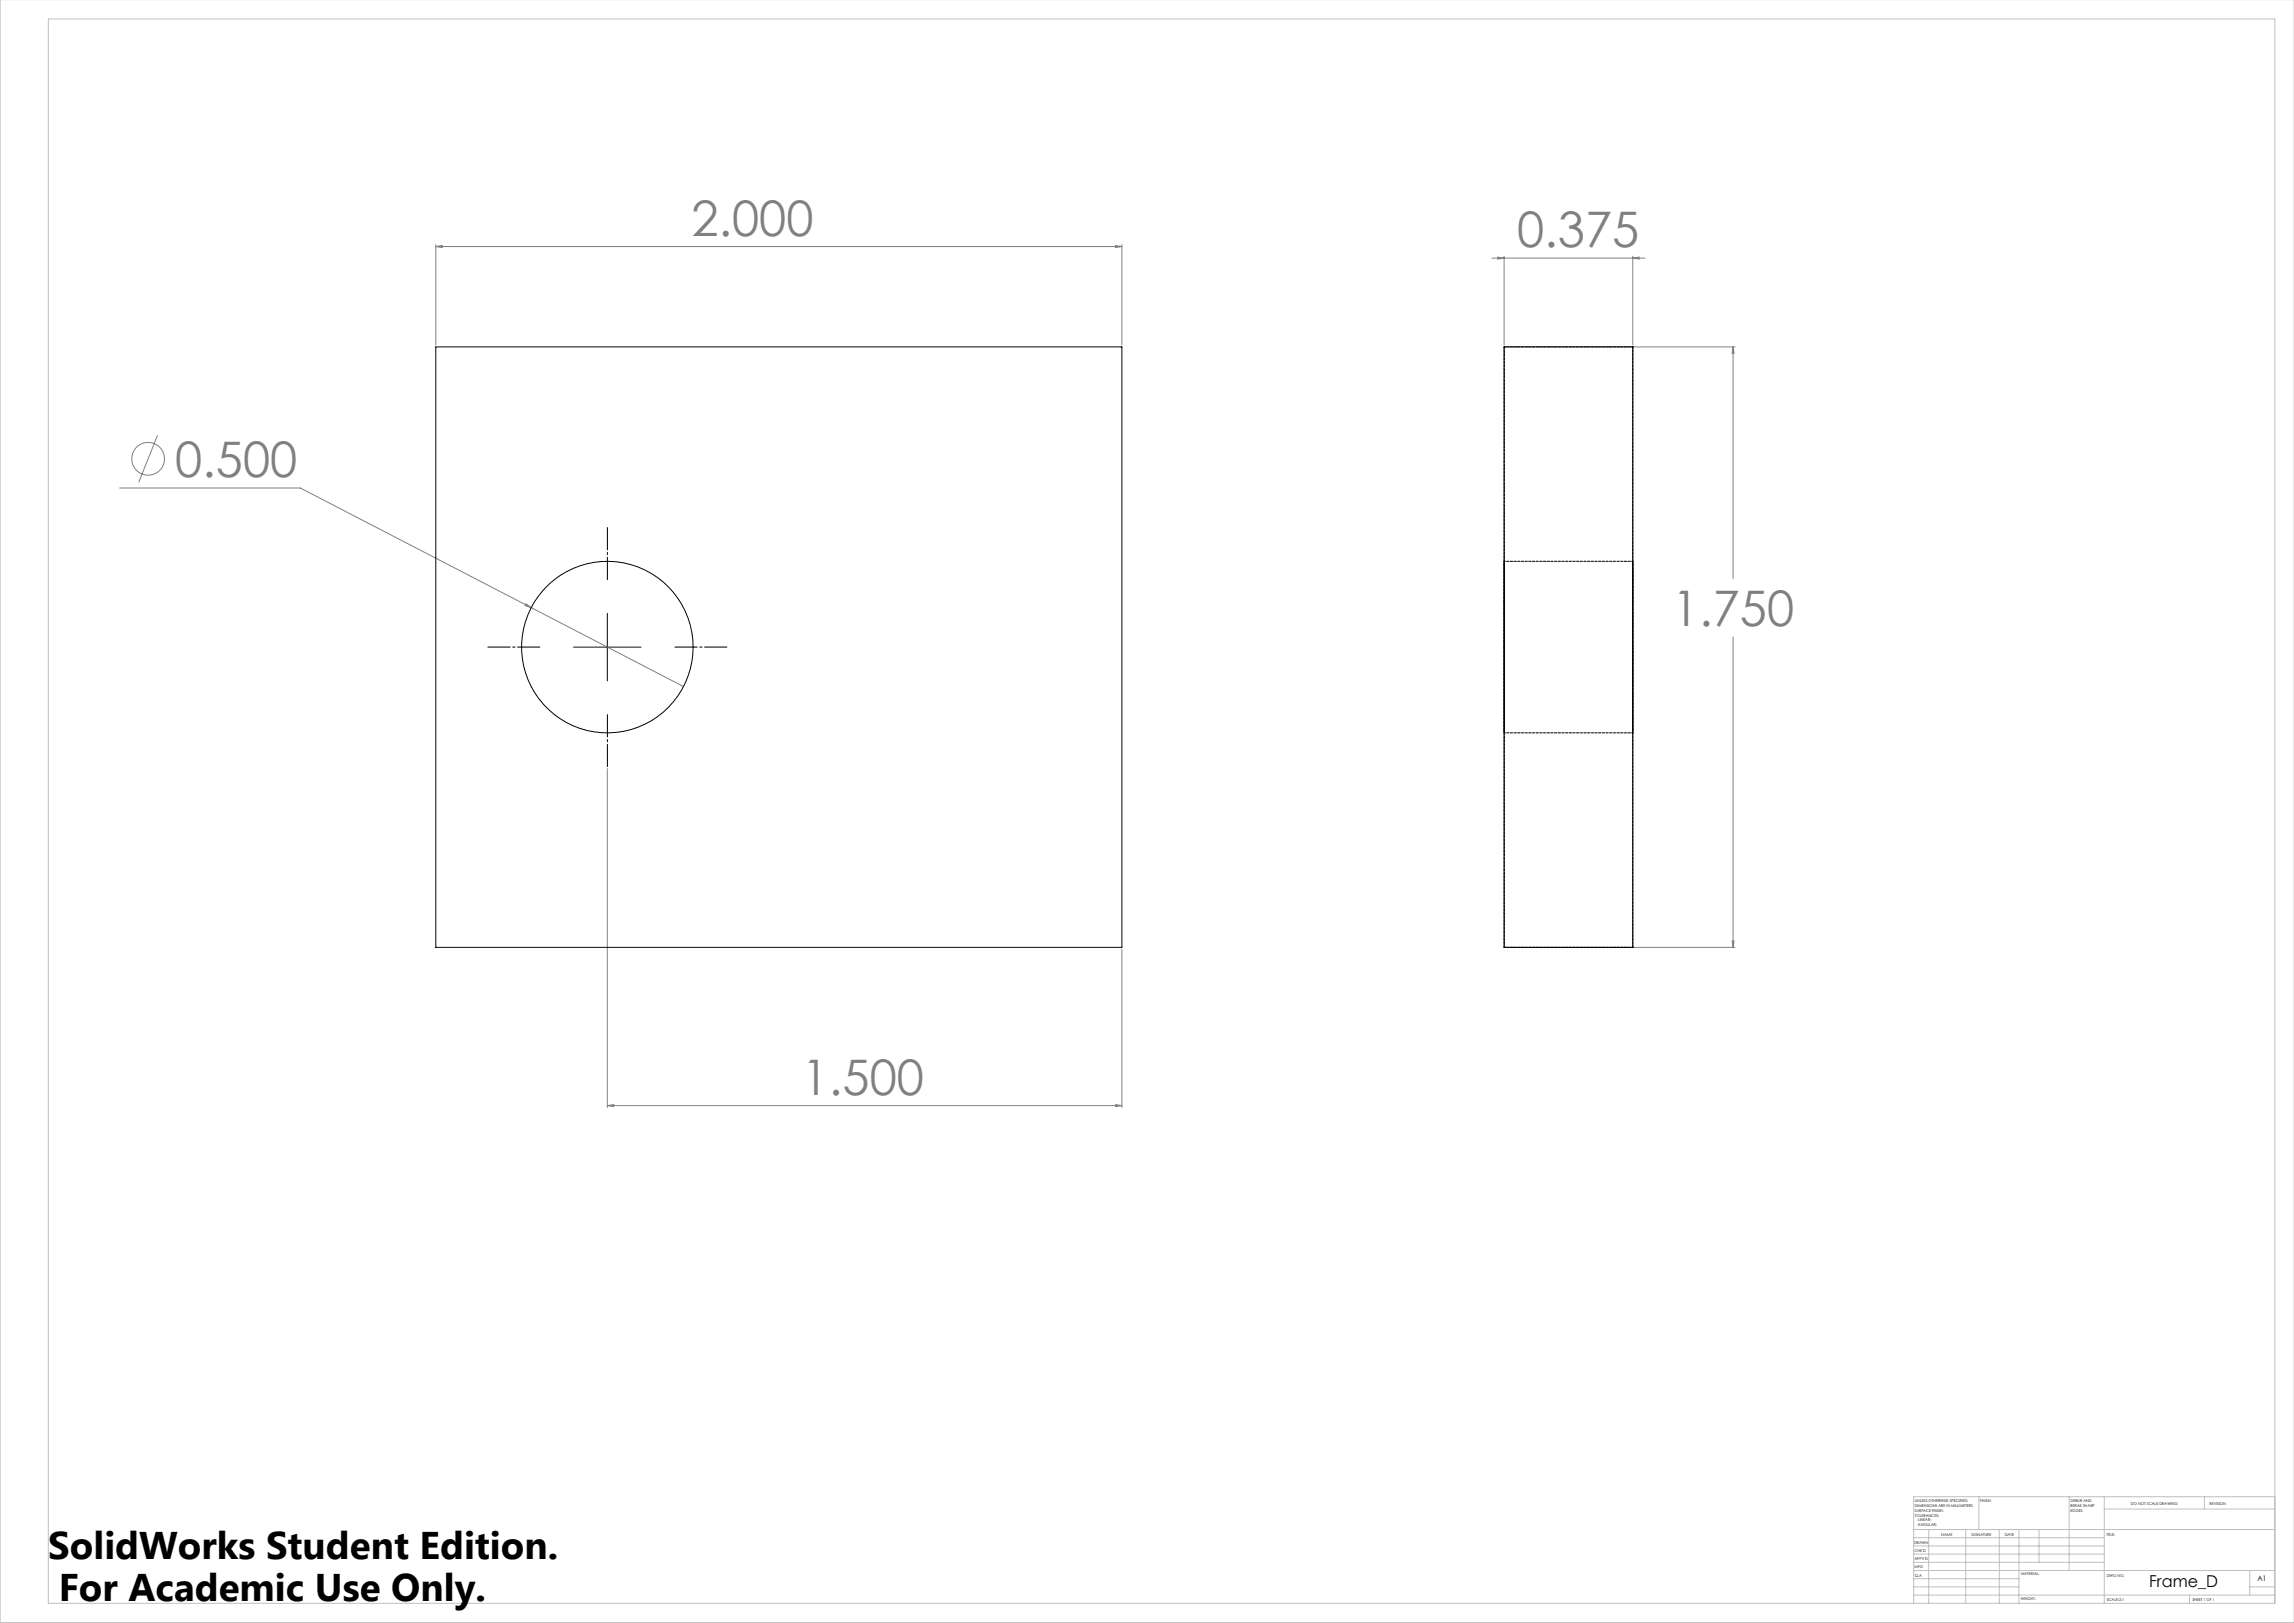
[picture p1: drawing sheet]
<svg xmlns="http://www.w3.org/2000/svg" width="1189mm" height="841mm" viewBox="0 0 1189 841" stroke-linecap="round" stroke-linejoin="round" font-family="sans-serif">
<defs><g id="words">
<g font-size="25.4" fill="#808080">
<text x="358" y="122">2.000</text>
<text x="786" y="128">0.375</text>
<text x="91" y="247">0.500</text>
<text x="867" y="325">1.750</text>
<text x="416" y="567">1.500</text>
</g>
<g font-size="20">
<text x="25" y="808">SolidWorks Student Edition.</text>
<text x="31" y="830">For Academic Use Only.</text>
</g>
<text font-size="8.5" x="1114" y="823">Frame_D</text>
<text font-size="3.9" x="1170" y="819">A1</text>
<g font-size="2">
<text x="992" y="778">UNLESS OTHERWISE SPECIFIED:</text>
<text x="1026" y="778">FINISH:</text>
<text x="1073" y="778">DEBUR AND</text>
<text x="1104" y="780">DO NOT SCALE DRAWING</text>
<text x="1145" y="780">REVISION</text>
<text x="992" y="781">DIMENSIONS ARE IN MILLIMETERS</text>
<text x="992" y="783">SURFACE FINISH:</text>
<text x="992" y="786">TOLERANCES:</text>
<text x="1073" y="781">BREAK SHARP</text>
<text x="1073" y="783">EDGES</text>
<text x="994" y="788">LINEAR:</text>
<text x="994" y="791">ANGULAR:</text>
<text x="1006" y="796">NAME</text>
<text x="1022" y="796">SIGNATURE</text>
<text x="1039" y="796">DATE</text>
<text x="1092" y="796">TITLE:</text>
<text x="992" y="800">DRAWN</text>
<text x="992" y="808">APPV'D</text>
<text x="992" y="804">CHK'D</text>
<text x="992" y="813">MFG</text>
<text x="993" y="817">Q.A</text>
<text x="1048" y="816">MATERIAL:</text>
<text x="1092" y="817">DWG NO.</text>
<text x="1047" y="829">WEIGHT:</text>
<text x="1092" y="829">SCALE:2:1</text>
<text x="1136" y="829">SHEET 1 OF 1</text>
</g>
</g></defs>
<g fill="none" stroke="#808080" stroke-width=".52">
<path d="M226 128l3-1v1zM226 127v52M226 128h355M578 127l3 1h-3zM581 127v52M773 134h80M776 133l4 1h-4zM780 133v46M846 134l4-1v1zM846 133v46M847 180h52M898 180l1 3h-1z"/>
<path d="M898 180v120M82 226l-10 24M62 253h94l119 62M273 313l2 2-3-1zM275 315l79 41M898 330v161M315 398v176M581 492v82M847 491h52M898 488h1l-1 3zM315 573l3-1v1zM315 573h266"/>
<path d="M578 572l3 1h-3z"/>
<circle cx="77" cy="238" r="8"/>
</g>
<path d="M315 300v-27M280 335h-27M350 335h27M315 370v27" fill="none" stroke="#000" stroke-width=".52" stroke-dasharray="15.2 1.3 1.3 1.3" stroke-dashoffset="3.7"/>
<path d="M315 318v35M297 335h35" fill="none" stroke="#000" stroke-width=".52"/>
<g fill="none" stroke="#c0c0c0" stroke-width=".52">
<path d="M0 0v841h1189M25 10h1154v821h-1154zM1026 776v17M1072 776v38M1091 776v55M1143 776v6M1179 776h-187v55M992 793h187M992 797h99M1000 793v38M1019 793v38M1036 793v38"/>
<path d="M1046 793v38M1057 793v17M1091 782h88M992 810h99M992 805h99M992 801h99M992 818h54M992 814h187M1166 814v13M992 827h187M992 822h54M1135 827v4"/>
<path d="M1166 822h13"/>
</g>
<path d="M273 313l-1 1 3 1zM315 573l3-1v1zM578 572l3 1h-3zM578 127l3 1h-3zM226 128l3-1v1zM898 180l1 3h-1zM898 488h1l-1 3zM846 134l4-1v1zM776 133l4 1h-4z" fill="#808080"/>
<g fill="none" stroke="#000" stroke-width=".52">
<path d="M226 180h355v311h-355zM780 180h66v311h-66z"/>
<circle cx="315" cy="335" r="44"/>
</g>
<path d="M780 180h.1M846 180h.1M780 491h.1M846 491h.1" fill="none" stroke="#000" stroke-width=".52" stroke-dasharray="1.3 .6"/>
<path d="M780 335v-44v89v-45M846 335v-44v89v-45M780 491v-311M846 491v-311" fill="none" stroke="#000" stroke-width=".52" stroke-dasharray="1.3 .6" stroke-dashoffset=".3"/>
<path d="M846 180h-66M846 291h-66M780 380h66M846 491h-66" fill="none" stroke="#000" stroke-width=".52" stroke-dasharray="1.3 .6" stroke-dashoffset=".6"/>
<use href="#words"/>
</svg>
